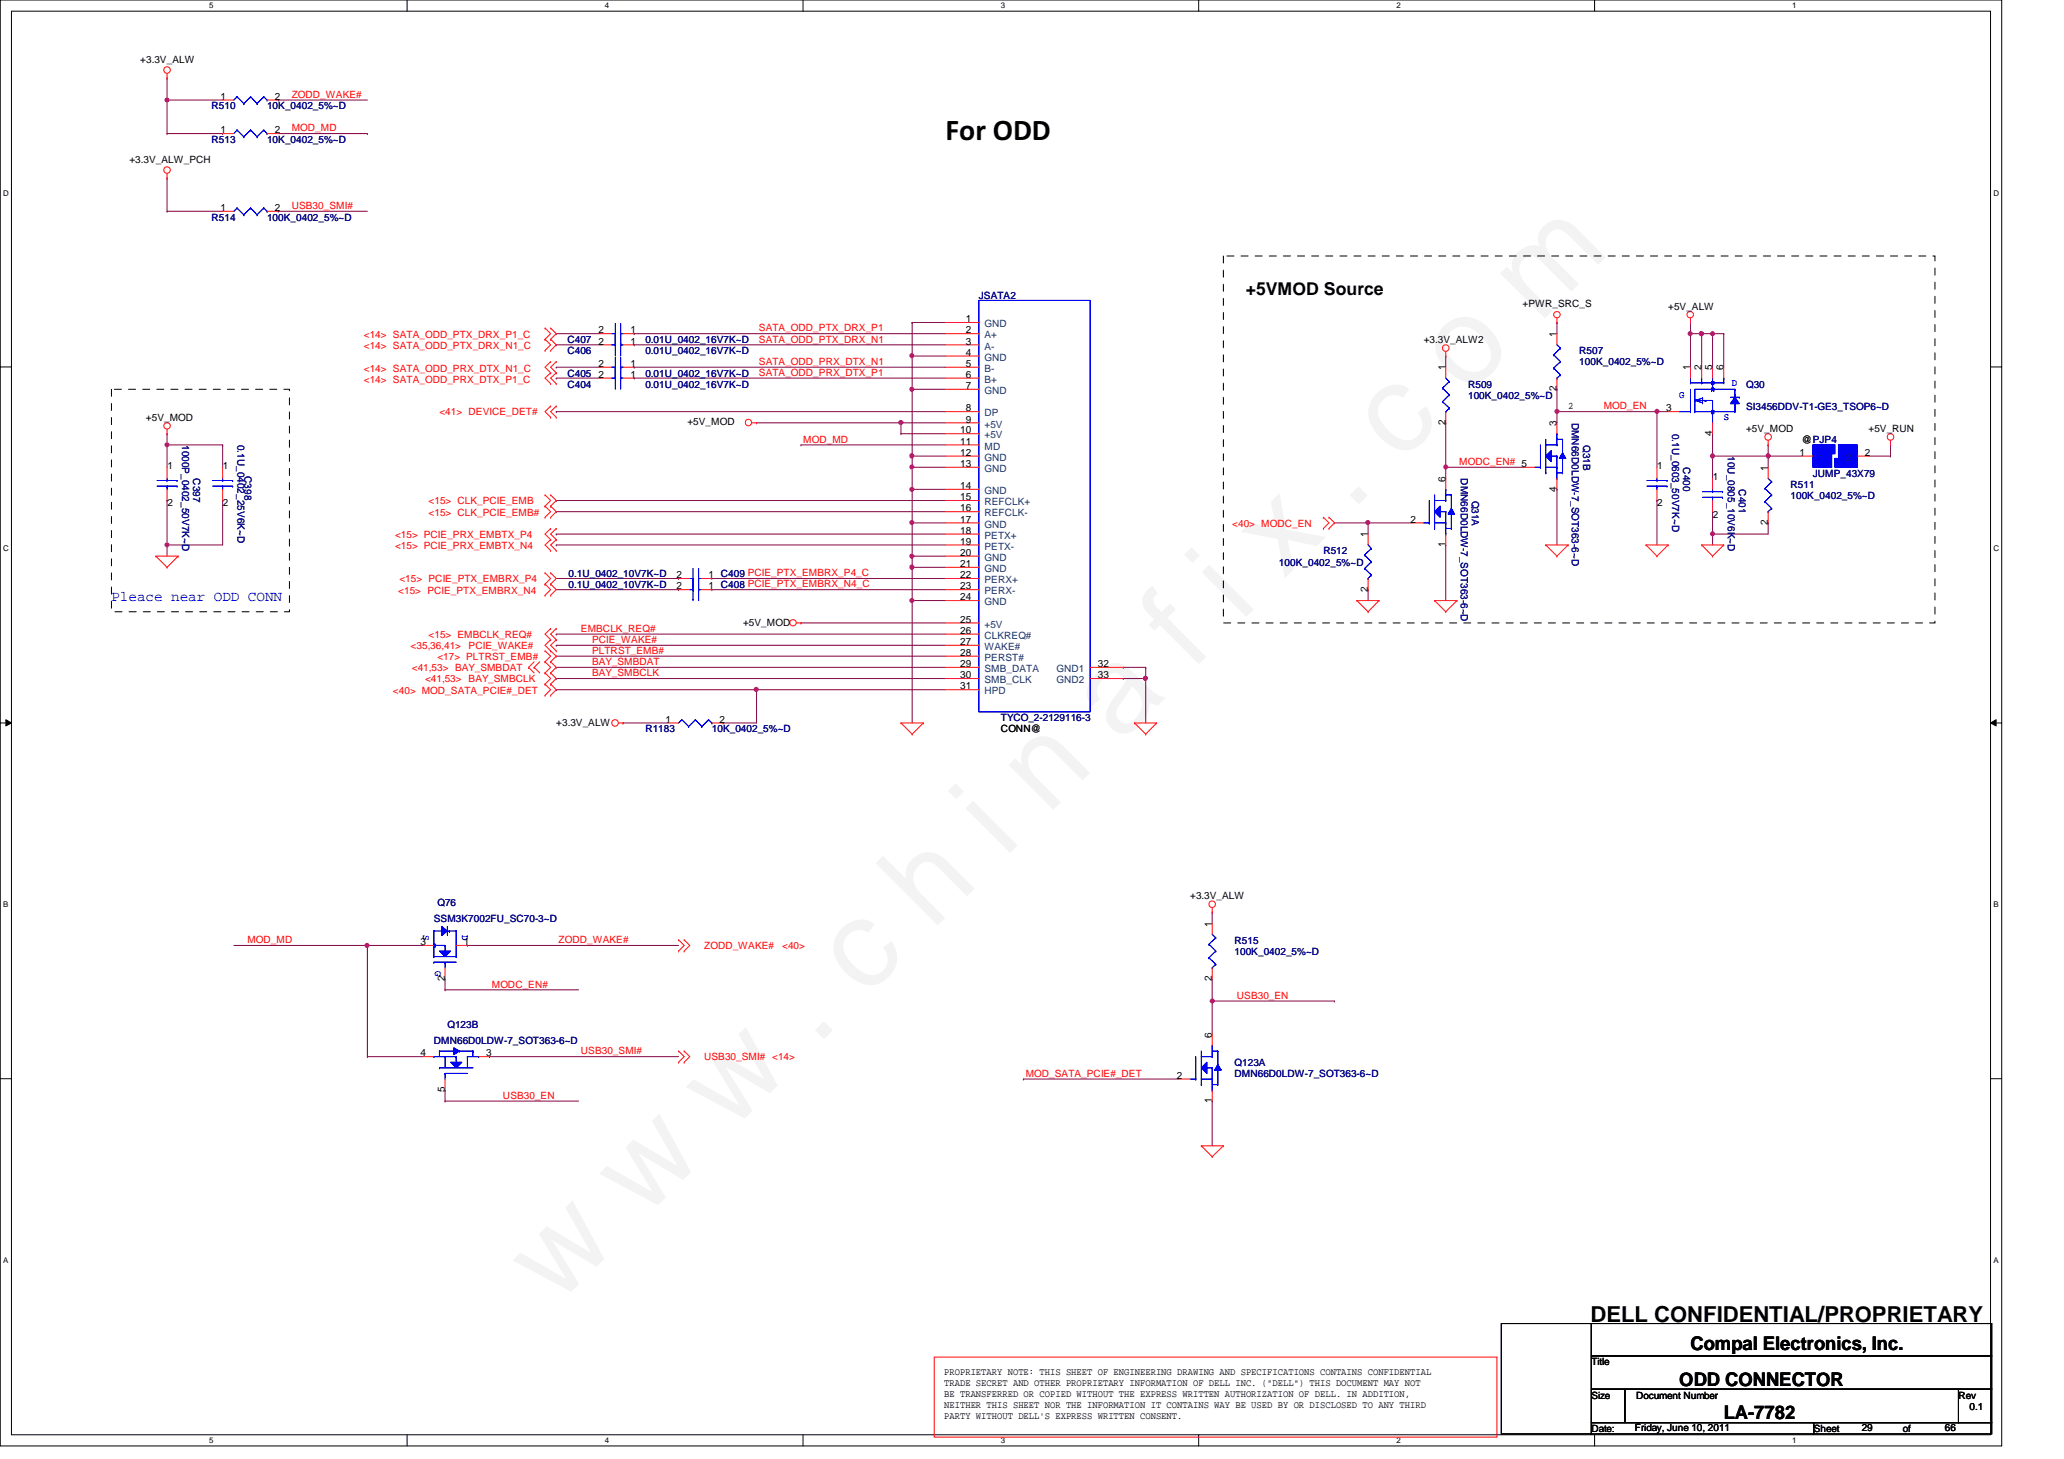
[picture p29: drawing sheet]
<svg xmlns="http://www.w3.org/2000/svg" width="297mm" height="210mm" viewBox="0 0 297 210" stroke-linecap="round" stroke-linejoin="round" font-family="sans-serif">
<defs><g id="words">
<text font-size="17.6" fill="#f0f" x="80.1" y="188" transform="rotate(-45 80.1 188)">w w w . c h i n a f i x . c o m</text>
<text font-size="4.3" x="136.1" y="20.1">For ODD</text>
<text font-size="3.2" x="228.9" y="190.2">DELL CONFIDENTIAL/PROPRIETARY</text>
<g font-size="2.7">
<text x="243.3" y="194.3">Compal Electronics, Inc.</text>
<text x="241.7" y="199.4">ODD CONNECTOR</text>
<text x="248.1" y="204.2">LA-7782</text>
</g>
<text font-size="2.5" x="179.3" y="42.4">+5VMOD Source</text>
<text font-size="2.1" fill="#00f" x="16" y="86.4">Pleace near ODD CONN</text>
<g font-size="1.4">
<text x="20.2" y="9.1">+3.3V_ALW</text>
<text x="31.7" y="14.4">1</text>
<text x="39.5" y="14.4">2</text>
<text x="18.6" y="23.5">+3.3V_ALW_PCH</text>
<text x="31.7" y="19.2">1</text>
<text x="39.5" y="19.2">2</text>
<text x="31.7" y="30.4">1</text>
<text x="39.5" y="30.4">2</text>
<text x="86.1" y="48">2</text>
<text x="90.8" y="48">1</text>
<text x="139" y="46.4">1</text>
<text x="139" y="48">2</text>
<text x="219.1" y="44.2">+PWR_SRC_S</text>
<text x="240.1" y="44.6">+5V_ALW</text>
<text x="86.1" y="49.6">2</text>
<text x="86.1" y="52.8">2</text>
<text x="90.8" y="49.6">1</text>
<text x="90.8" y="52.8">1</text>
<text x="139" y="49.6">3</text>
<text x="139" y="51.2">4</text>
<text x="139" y="52.8">5</text>
<text x="204.9" y="49.4">+3.3V_ALW2</text>
<text x="208" y="53.3" transform="rotate(-90 208 53.3)">1</text>
<text x="224" y="48.5" transform="rotate(-90 224 48.5)">1</text>
<text x="243.2" y="53.3" transform="rotate(-90 243.2 53.3)">1</text>
<text x="244.9" y="53.3" transform="rotate(-90 244.9 53.3)">2</text>
<text x="246.4" y="53.3" transform="rotate(-90 246.4 53.3)">5</text>
<text x="248" y="53.3" transform="rotate(-90 248 53.3)">6</text>
<text x="86.1" y="54.4">2</text>
<text x="90.8" y="54.4">1</text>
<text x="139" y="54.4">6</text>
<text x="139" y="56">7</text>
<text x="139" y="59.2">8</text>
<text x="224" y="56.3" transform="rotate(-90 224 56.3)">2</text>
<text x="225.7" y="58.8">2</text>
<text x="239.8" y="59.2">3</text>
<text x="21" y="60.6">+5V_MOD</text>
<text x="98.9" y="61.2">+5V_MOD</text>
<text x="138.2" y="62.4">10</text>
<text x="138.2" y="64">11</text>
<text x="138.2" y="65.6">12</text>
<text x="139" y="60.8">9</text>
<text x="208" y="61.1" transform="rotate(-90 208 61.1)">2</text>
<text x="224" y="61.3" transform="rotate(-90 224 61.3)">3</text>
<text x="246.4" y="62.7" transform="rotate(-90 246.4 62.7)">4</text>
<text x="251.3" y="62.2">+5V_MOD</text>
<text x="259" y="65.6">1</text>
<text x="259.3" y="63.8">@PJP4</text>
<text x="268.4" y="65.6">2</text>
<text x="268.9" y="62.2">+5V_RUN</text>
<text x="24.1" y="67.4">1</text>
<text x="32.1" y="67.4">1</text>
<text x="138.2" y="67.2">13</text>
<text x="138.2" y="70.4">14</text>
<text x="138.2" y="72">15</text>
<text x="208" y="69.3" transform="rotate(-90 208 69.3)">6</text>
<text x="224" y="70.7" transform="rotate(-90 224 70.7)">4</text>
<text x="238.5" y="67.4">1</text>
<text x="246.5" y="69">1</text>
<text x="254.4" y="67.7" transform="rotate(-90 254.4 67.7)">1</text>
<text x="24.1" y="72.9">2</text>
<text x="32.1" y="72.9">2</text>
<text x="138.2" y="73.6">16</text>
<text x="138.2" y="75.2">17</text>
<text x="138.2" y="76.8">18</text>
<text x="196.8" y="77.3" transform="rotate(-90 196.8 77.3)">1</text>
<text x="203" y="75.2">2</text>
<text x="238.5" y="72.9">2</text>
<text x="246.5" y="74.5">2</text>
<text x="254.4" y="75.5" transform="rotate(-90 254.4 75.5)">2</text>
<text x="97.4" y="83.2">2</text>
<text x="102" y="83.2">1 C409 PCIE_PTX_EMBRX_P4_C</text>
<text x="138.2" y="83.2">22</text>
<text x="138.2" y="78.4">19</text>
<text x="138.2" y="80">20</text>
<text x="138.2" y="81.6">21</text>
<text x="208" y="78.7" transform="rotate(-90 208 78.7)">1</text>
<text x="97.4" y="84.8">2</text>
<text x="102" y="84.8">1 C408 PCIE_PTX_EMBRX_N4_C</text>
<text x="138.2" y="84.8">23</text>
<text x="138.2" y="86.4">24</text>
<text x="138.2" y="89.6">25</text>
<text x="196.8" y="85.1" transform="rotate(-90 196.8 85.1)">2</text>
<text x="106.9" y="90">+5V_MOD</text>
<text x="138.2" y="91.2">26</text>
<text x="138.2" y="92.8">27</text>
<text x="138.2" y="94.4">28</text>
<text x="138.2" y="96">29</text>
<text x="158" y="96">32</text>
<text x="138.2" y="97.6">30</text>
<text x="138.2" y="99.2">31</text>
<text x="158" y="97.6">33</text>
<text x="80" y="104.4">+3.3V_ALW</text>
<text x="95.8" y="104">1</text>
<text x="103.5" y="104">2</text>
<text x="144.1" y="105.4">CONN@</text>
<text x="171.3" y="129.4">+3.3V_ALW</text>
<text x="60.5" y="136">3</text>
<text x="66.8" y="136">1</text>
<text x="174.4" y="133.3" transform="rotate(-90 174.4 133.3)">1</text>
<text x="64" y="141.1" transform="rotate(-90 64 141.1)">2</text>
<text x="174.4" y="141.1" transform="rotate(-90 174.4 141.1)">2</text>
<text x="174.4" y="149.3" transform="rotate(-90 174.4 149.3)">6</text>
<text x="60.5" y="152">4</text>
<text x="70" y="152">3</text>
<text x="169.4" y="155.2">2</text>
<text x="64" y="157.1" transform="rotate(-90 64 157.1)">5</text>
<text x="174.4" y="158.8" transform="rotate(-90 174.4 158.8)">1</text>
<text x="135.9" y="197.9">PROPRIETARY NOTE: THIS SHEET OF ENGINEERING DRAWING AND SPECIFICATIONS CONTAINS CONFIDENTIAL</text>
<text x="229" y="196.4">Title</text>
<text x="135.9" y="199.4">TRADE SECRET AND OTHER PROPRIETARY INFORMATION OF DELL INC. (&quot;DELL&quot;) THIS DOCUMENT MAY NOT</text>
<text x="135.9" y="201">BE TRANSFERRED OR COPIED WITHOUT THE EXPRESS WRITTEN AUTHORIZATION OF DELL. IN ADDITION,</text>
<text x="135.9" y="202.6">NEITHER THIS SHEET NOR THE INFORMATION IT CONTAINS WAY BE USED BY OR DISCLOSED TO ANY THIRD</text>
<text x="229" y="201.2">Size</text>
<text x="235.5" y="201.2">Document Number</text>
<text x="281.9" y="201.2">Rev</text>
<text x="283.5" y="202.8">0.1</text>
<text x="135.9" y="204.1">PARTY WITHOUT DELL'S EXPRESS WRITTEN CONSENT.</text>
<text x="229" y="206">Date:</text>
<text x="235.3" y="205.9">Friday, June 10, 2011</text>
<text x="261" y="206">Sheet</text>
<text x="267.9" y="205.9">29</text>
<text x="273.9" y="206">of</text>
<text x="279.9" y="205.9">66</text>
</g>
<g font-size="1.4" fill="#000080">
<text x="30.4" y="15.7">R510</text>
<text x="38.4" y="15.7">10K_0402_5%~D</text>
<text x="30.4" y="20.6">R513</text>
<text x="38.4" y="20.6">10K_0402_5%~D</text>
<text x="30.4" y="31.7">R514</text>
<text x="38.4" y="31.7">100K_0402_5%~D</text>
<text x="140.9" y="43">JSATA2</text>
<text x="81.7" y="49.4">C407</text>
<text x="81.7" y="51">C406</text>
<text x="92.9" y="49.4">0.01U_0402_16V7K~D</text>
<text x="92.9" y="51">0.01U_0402_16V7K~D</text>
<text x="227.3" y="51">R507</text>
<text x="227.3" y="52.6">100K_0402_5%~D</text>
<text x="81.7" y="55.8">C404</text>
<text x="81.7" y="54.2">C405</text>
<text x="92.9" y="55.8">0.01U_0402_16V7K~D</text>
<text x="92.9" y="54.2">0.01U_0402_16V7K~D</text>
<text x="211.3" y="55.8">R509</text>
<text x="211.3" y="57.4">100K_0402_5%~D</text>
<text x="251.3" y="55.8">Q30</text>
<text x="251.3" y="59">SI3456DDV-T1-GE3_TSOP6~D</text>
<text x="26.2" y="64" transform="rotate(90 26.2 64)">1000P_0402_50V7K~D</text>
<text x="34.2" y="64" transform="rotate(90 34.2 64)">0.1U_0402_25V6K~D</text>
<text x="226.2" y="60.8" transform="rotate(90 226.2 60.8)">DMN66D0LDW-7_SOT363-6~D</text>
<text x="227.8" y="64" transform="rotate(90 227.8 64)">Q31B</text>
<text x="240.7" y="62.4" transform="rotate(90 240.7 62.4)">0.1U_0603_50V7K~D</text>
<text x="248.7" y="65.6" transform="rotate(90 248.7 65.6)">10U_0805_10V6K~D</text>
<text x="27.8" y="68.8" transform="rotate(90 27.8 68.8)">C397</text>
<text x="35.2" y="68.5" transform="rotate(90 35.2 68.5)">C398</text>
<text x="210.2" y="68.8" transform="rotate(90 210.2 68.8)">DMN66D0LDW-7_SOT363-6~D</text>
<text x="242.2" y="67.2" transform="rotate(90 242.2 67.2)">C400</text>
<text x="250.2" y="70.4" transform="rotate(90 250.2 70.4)">C401</text>
<text x="257.7" y="70.2">R511</text>
<text x="257.7" y="71.8">100K_0402_5%~D</text>
<text x="260.9" y="68.6">JUMP_43X79</text>
<text x="211.8" y="72" transform="rotate(90 211.8 72)">Q31A</text>
<text x="81.8" y="83">0.1U_0402_10V7K~D</text>
<text x="184.1" y="81.4">100K_0402_5%~D</text>
<text x="190.5" y="79.8">R512</text>
<text x="81.8" y="84.6">0.1U_0402_10V7K~D</text>
<text x="92.9" y="105.4">R1183</text>
<text x="102.4" y="105.4">10K_0402_5%~D</text>
<text x="144.1" y="103.8">TYCO_2-2129116-3</text>
<text x="62.9" y="130.3">Q76</text>
<text x="62.4" y="132.6">SSM3K7002FU_SC70-3~D</text>
<text x="177.7" y="135.8">R515</text>
<text x="177.7" y="137.4">100K_0402_5%~D</text>
<text x="64.4" y="148">Q123B</text>
<text x="62.4" y="150.2">DMN66D0LDW-7_SOT363-6~D</text>
<text x="177.7" y="153.4">Q123A</text>
<text x="177.7" y="155">DMN66D0LDW-7_SOT363-6~D</text>
</g>
<g font-size="1.4" fill="#f00">
<text x="42" y="14.1">ZODD_WAKE#</text>
<text x="42" y="18.9">MOD_MD</text>
<text x="42" y="30.1">USB30_SMI#</text>
<text x="109.2" y="47.7">SATA_ODD_PTX_DRX_P1</text>
<text x="52.4" y="53.5">&lt;14&gt; SATA_ODD_PRX_DTX_N1_C</text>
<text x="52.4" y="48.6">&lt;14&gt; SATA_ODD_PTX_DRX_P1_C</text>
<text x="52.4" y="50.2">&lt;14&gt; SATA_ODD_PTX_DRX_N1_C</text>
<text x="109.2" y="52.5">SATA_ODD_PRX_DTX_N1</text>
<text x="109.2" y="49.3">SATA_ODD_PTX_DRX_N1</text>
<text x="52.4" y="55.1">&lt;14&gt; SATA_ODD_PRX_DTX_P1_C</text>
<text x="63.2" y="59.8">&lt;41&gt; DEVICE_DET#</text>
<text x="109.2" y="54.1">SATA_ODD_PRX_DTX_P1</text>
<text x="230.8" y="58.9">MOD_EN</text>
<text x="115.6" y="63.7">MOD_MD</text>
<text x="210" y="66.9">MODC_EN# 5</text>
<text x="56.9" y="77.4">&lt;15&gt; PCIE_PRX_EMBTX_P4</text>
<text x="61.7" y="72.6">&lt;15&gt; CLK_PCIE_EMB</text>
<text x="61.7" y="74.2">&lt;15&gt; CLK_PCIE_EMB#</text>
<text x="177.3" y="75.8">&lt;40&gt; MODC_EN</text>
<text x="56.9" y="79">&lt;15&gt; PCIE_PRX_EMBTX_N4</text>
<text x="57.5" y="83.8">&lt;15&gt; PCIE_PTX_EMBRX_P4</text>
<text x="57.3" y="85.4">&lt;15&gt; PCIE_PTX_EMBRX_N4</text>
<text x="59.1" y="93.4">&lt;35,36,41&gt;</text>
<text x="61.7" y="91.8">&lt;15&gt; EMBCLK_REQ#</text>
<text x="62.9" y="95">&lt;17&gt; PLTRST_EMB#</text>
<text x="67.4" y="93.4">PCIE_WAKE#</text>
<text x="83.6" y="90.9">EMBCLK_REQ#</text>
<text x="85.2" y="92.5">PCIE_WAKE#</text>
<text x="85.2" y="95.7">BAY_SMBDAT</text>
<text x="85.2" y="94.1">PLTRST_EMB#</text>
<text x="56.6" y="99.8">&lt;40&gt; MOD_SATA_PCIE#_DET</text>
<text x="59.3" y="96.6">&lt;41,53&gt; BAY_SMBDAT</text>
<text x="61.2" y="98.2">&lt;41,53&gt; BAY_SMBCLK</text>
<text x="85.2" y="97.3">BAY_SMBCLK</text>
<text x="35.6" y="135.7">MOD_MD</text>
<text x="80.4" y="135.7">ZODD_WAKE#</text>
<text x="101.3" y="136.6">ZODD_WAKE#</text>
<text x="112.6" y="136.6">&lt;40&gt;</text>
<text x="70.8" y="142.1">MODC_EN#</text>
<text x="178" y="143.7">USB30_EN</text>
<text x="83.6" y="151.7">USB30_SMI#</text>
<text x="101.3" y="152.6">USB30_SMI# &lt;14&gt;</text>
<text x="147.6" y="154.9">MOD_SATA_PCIE#_DET</text>
<text x="72.4" y="158.1">USB30_EN</text>
</g>
<g font-size="1.4" fill="#004080">
<text x="141.7" y="47.1">GND</text>
<text x="141.7" y="48.7">A+</text>
<text x="141.7" y="50.3">A-</text>
<text x="141.7" y="51.9">GND</text>
<text x="141.7" y="53.5">B-</text>
<text x="141.7" y="55.1">B+</text>
<text x="141.7" y="56.7">GND</text>
<text x="141.7" y="59.9">DP</text>
<text x="141.7" y="61.5">+5V</text>
<text x="141.7" y="63.1">+5V</text>
<text x="141.7" y="64.7">MD</text>
<text x="141.7" y="66.3">GND</text>
<text x="141.7" y="67.9">GND</text>
<text x="141.7" y="71.1">GND</text>
<text x="261.7" y="66.3">1</text>
<text x="265.7" y="66.3">2</text>
<text x="141.7" y="72.7">REFCLK+</text>
<text x="141.7" y="74.3">REFCLK-</text>
<text x="141.7" y="75.9">GND</text>
<text x="141.7" y="77.5">PETX+</text>
<text x="141.7" y="83.9">PERX+</text>
<text x="141.7" y="79.1">PETX-</text>
<text x="141.7" y="80.7">GND</text>
<text x="141.7" y="82.3">GND</text>
<text x="141.7" y="85.5">PERX-</text>
<text x="141.7" y="87.1">GND</text>
<text x="141.7" y="90.3">+5V</text>
<text x="141.7" y="91.9">CLKREQ#</text>
<text x="141.7" y="93.5">WAKE#</text>
<text x="141.7" y="95.1">PERST#</text>
<text x="141.7" y="96.7">SMB_DATA</text>
<text x="141.7" y="98.3">SMB_CLK</text>
<text x="141.7" y="99.9">HPD</text>
<text x="152.1" y="96.7">GND1</text>
<text x="152.1" y="98.3">GND2</text>
</g>
<g font-size="1.4" fill="#00f">
<text x="241.7" y="57.2">G</text>
<text x="249.2" y="55.6">D</text>
<text x="248.1" y="60.4">S</text>
<text x="60.9" y="134.6" transform="rotate(90 60.9 134.6)">S</text>
<text x="66.5" y="134.6" transform="rotate(90 66.5 134.6)">D</text>
<text x="62.7" y="139.7" transform="rotate(90 62.7 139.7)">G</text>
</g>
<g font-size="1.1">
<text x="30.1" y="1.1">5</text>
<text x="87" y="1.1">4</text>
<text x="144" y="1.1">3</text>
<text x="201" y="1.1">2</text>
<text x="257.9" y="1.1">1</text>
<text x=".5" y="28.2">D</text>
<text x="286.9" y="28.2">D</text>
<text x=".5" y="79.3">C</text>
<text x="286.9" y="79.3">C</text>
<text x=".5" y="130.6">B</text>
<text x="286.9" y="130.6">B</text>
<text x=".5" y="181.7">A</text>
<text x="286.9" y="181.7">A</text>
<text x="30.1" y="207.6">5</text>
<text x="87" y="207.6">4</text>
<text x="144" y="207.6">3</text>
<text x="201" y="207.6">2</text>
<text x="257.9" y="207.6">1</text>
</g>
</g></defs>
<path d="M0 0h288.1v208h-288.1zM1.6 1.6h284.9v204.8h-284.9z" fill="none" stroke="#000" stroke-width=".14"/>
<g fill="#fff">
<path d="M30.1 .2h.6v1.2h-.6z"/>
<path d="M30.1 206.6h.6v1.2h-.6z"/>
</g>
<path d="M58.6 0v1.6M58.6 206.4v1.6" fill="none" stroke="#000" stroke-width=".14"/>
<g fill="#fff">
<path d="M87 .2h.6v1.2h-.6z"/>
<path d="M87 206.6h.6v1.2h-.6z"/>
</g>
<path d="M115.6 0v1.6M115.6 206.4v1.6" fill="none" stroke="#000" stroke-width=".14"/>
<g fill="#fff">
<path d="M144 .2h.6v1.2h-.6z"/>
<path d="M144 206.6h.6v1.2h-.6z"/>
</g>
<path d="M172.5 0v1.6M172.5 206.4v1.6" fill="none" stroke="#000" stroke-width=".14"/>
<g fill="#fff">
<path d="M201 .2h.5v1.2h-.5z"/>
<path d="M201 206.6h.5v1.2h-.5z"/>
</g>
<path d="M229.5 0v1.6M229.5 206.4v1.6" fill="none" stroke="#000" stroke-width=".14"/>
<g fill="#fff">
<path d="M257.9 .2h.6v1.2h-.6z"/>
<path d="M257.9 206.6h.6v1.2h-.6z"/>
<path d="M.5 27.2h.7v1.2h-.7z"/>
<path d="M286.9 27.2h.8v1.2h-.8z"/>
<path d="M.5 78.4h.7v1.1h-.7z"/>
<path d="M286.9 78.4h.8v1.1h-.8z"/>
</g>
<path d="M0 52.8h1.6M286.5 52.8h1.6" fill="none" stroke="#000" stroke-width=".14"/>
<g fill="#fff">
<path d="M.5 129.6h.7v1.2h-.7z"/>
<path d="M286.9 129.6h.7v1.2h-.7z"/>
</g>
<path d="M0 104h1.6M.8 103.5l.8 .5-.8 .4zM286.5 104l.8-.5v.9zM286.5 104h1.6" fill="none" stroke="#000" stroke-width=".14"/>
<path d="M.8 103.5l.8 .5-.8 .4zM286.5 104l.8-.5v.9z" fill="#000"/>
<g fill="#fff">
<path d="M.5 180.8h.7v1.1h-.7z"/>
<path d="M286.9 180.8h.7v1.1h-.7z"/>
</g>
<path d="M0 155.2h1.6M286.5 155.2h1.6" fill="none" stroke="#000" stroke-width=".14"/>
<path d="M254.5 65.6h.1M254.5 65.6v1.6" fill="none" stroke="#800040" stroke-width=".14"/>
<circle cx="254.5" cy="65.6" r=".31" fill="#f0f"/>
<circle cx="254.5" cy="65.6" r=".31" fill="none" stroke="#f0f" stroke-width=".14"/>
<path d="M246.5 76.8h.1M246.5 76.8v1.6" fill="none" stroke="#800040" stroke-width=".14"/>
<circle cx="246.5" cy="76.8" r=".3" fill="#f0f"/>
<circle cx="246.5" cy="76.8" r=".3" fill="none" stroke="#f0f" stroke-width=".14"/>
<path d="M243.3 48h.1M243.3 48h1.6M246.5 62.4h.1M246.5 65.6h.1M246.5 76.8h.1M246.5 73.6h.1M246.5 62.4v6.4M246.5 73.6v3.2M254.5 75.2h.1M254.5 75.2v1.6h-8" fill="none" stroke="#800040" stroke-width=".14"/>
<circle cx="244.9" cy="48" r=".3" fill="#f0f"/>
<circle cx="244.9" cy="48" r=".3" fill="none" stroke="#f0f" stroke-width=".14"/>
<circle cx="243.2" cy="48" r=".3" fill="#f0f"/>
<circle cx="243.2" cy="48" r=".3" fill="none" stroke="#f0f" stroke-width=".14"/>
<path d="M244.9 48h.1M244.9 48v4.8M246.5 48h.1M246.5 48h1.6M246.5 48v4.8M248.1 48h.1M248.1 48v4.8" fill="none" stroke="#800040" stroke-width=".14"/>
<circle cx="246.5" cy="48" r=".3" fill="#f0f"/>
<circle cx="246.5" cy="48" r=".3" fill="none" stroke="#f0f" stroke-width=".14"/>
<path d="M238.5 59.2h.1M238.5 59.2h1.6M238.5 59.2v8M243.3 48h.1M243.3 46.4h.1M243.3 46.4v6.4M244.9 48h.1M244.9 48h1.6M238.5 72h.1M238.5 72v6.4" fill="none" stroke="#800040" stroke-width=".14"/>
<circle cx="244.9" cy="48" r=".3" fill="#f0f"/>
<circle cx="244.9" cy="48" r=".3" fill="none" stroke="#f0f" stroke-width=".14"/>
<path d="M246.5 65.6h.1M246.5 65.6h12.8M254.5 65.6h.1M254.5 64h.1M254.5 64v1.6" fill="none" stroke="#800040" stroke-width=".14"/>
<circle cx="246.5" cy="65.6" r=".31" fill="#f0f"/>
<circle cx="246.5" cy="65.6" r=".31" fill="none" stroke="#f0f" stroke-width=".14"/>
<g fill="none" stroke="#800040" stroke-width=".14">
<path d="M24 11.2h.1M24 14.4h.1M24 11.2v3.2M24 14.4h8M40 14.4h.1M40 14.4h12.9M80 59.2h56.1M91.3 52.8h44.8M91.3 49.6h44.8M91.3 48h44.8M91.3 54.4h44.8M24 78.4h.1"/>
<path d="M24 72h.1M24 64h.1M24 62.4h.1M24 62.4v4.8M24 72v8M24 64h8M32 72h.1M32 72v6.4M80 72h56.1M80 73.6h56.1M80 76.8h56.1M80 78.4h56.1"/>
<path d="M268.9 65.6h3.2M272.1 64h.1M272.1 65.6h.1M272.1 64v1.6M80 99.2h28.9M80 92.8h56.1M80 91.2h56.1M80 96h56.1M80 97.6h56.1M80 94.4h56.1"/>
</g>
<circle cx="24" cy="64" r=".3" fill="#f0f"/>
<circle cx="24" cy="64" r=".3" fill="none" stroke="#f0f" stroke-width=".14"/>
<path d="M24 78.4h.1M24 78.4h8M32 64h.1M32 64v3.2" fill="none" stroke="#800040" stroke-width=".14"/>
<circle cx="24" cy="78.4" r=".3" fill="#f0f"/>
<circle cx="24" cy="78.4" r=".3" fill="none" stroke="#f0f" stroke-width=".14"/>
<path d="M24 19.2h.1M24 14.4v4.8M40 19.2h12.9M52.9 19.2h.1" fill="none" stroke="#800040" stroke-width=".14"/>
<circle cx="24" cy="14.4" r=".3" fill="#f0f"/>
<circle cx="24" cy="14.4" r=".3" fill="none" stroke="#f0f" stroke-width=".14"/>
<g fill="none" stroke="#800040" stroke-width=".14">
<path d="M24 19.2h8M32 19.2h.1M52.9 136h.1M52.9 136h8M52.9 136v16M67.3 136h.1M67.3 136h30.4M52.9 152h.1M52.9 152h8M64 142.4h.1M64 140.8h.1M64 142.4h19.3"/>
<path d="M64 140.8v1.6"/>
</g>
<circle cx="52.8" cy="136" r=".3" fill="#f0f"/>
<circle cx="52.8" cy="136" r=".3" fill="none" stroke="#f0f" stroke-width=".14"/>
<g fill="none" stroke="#800040" stroke-width=".14">
<path d="M24 25.6h.1M24 30.4h.1M24 30.4h8M24 25.6v4.8M40 30.4h.1M40 30.4h12.9M224.1 59.2h14.4M102.4 83.2h33.7M102.4 84.8h33.7M33.7 136h19.2M52.9 136h.1M64 156.8h.1"/>
<path d="M64 158.4h.1M64 156.8v1.6M64 158.4h19.3"/>
</g>
<circle cx="238.5" cy="59.2" r=".3" fill="#f0f"/>
<circle cx="238.5" cy="59.2" r=".3" fill="none" stroke="#f0f" stroke-width=".14"/>
<g fill="none" stroke="#f00" stroke-width=".14">
<path d="M24 11.2h.1M24 10.6v.6M32 19.2h1.7M38.4 19.2h1.6M24 25.6h.1M24 25v.6M243.3 46.4h.1M243.3 45.8v.6M24 62.4h.1M24 61.8v.6M24 67.2v1.6M24 70.4v1.6"/>
<path d="M240.1 78.4h.1M240.1 78.4h-3.2l1.6 1.6M240.1 78.4l-1.6 1.6M244.9 78.4h.1M244.9 78.4h3.2M244.9 78.4l1.6 1.6M246.5 68.8v1.6M246.5 72v1.6M248.1 78.4h.1M248.1 78.4l-1.6 1.6M254.5 64h.1M254.5 63.4v.6"/>
<path d="M254.5 67.2v1.6M254.5 73.6v1.6M272.1 64h.1M272.1 63.4v.6M22.4 80h.1M22.4 80h3.3M22.4 80l1.6 1.6M24 81.6h.1M25.7 80h.1M25.7 80l-1.7 1.6M238.5 80h.1M246.5 80h.1"/>
<path d="M134.4 195.2h81v11.6h-81z"/>
<circle cx="24" cy="10.1" r=".47"/>
<circle cx="24" cy="24.5" r=".47"/>
<circle cx="243.2" cy="45.3" r=".46"/>
<circle cx="24" cy="61.3" r=".46"/>
<circle cx="254.5" cy="62.9" r=".47"/>
<circle cx="272.1" cy="62.9" r=".47"/>
</g>
<path d="M216.1 190.4h12.9v15.9h-12.9zM229 190.4h57.6v4.7h-57.6zM229 195.1h57.6v4.8h-57.6zM229 199.9h4.8v4.8h-4.8zM233.8 199.9h48.1v4.8h-48.1zM281.9 199.9h4.7v4.8h-4.7zM229 204.7h32v1.6h-32zM261 204.7h25.6v1.6h-25.6z" fill="none" stroke="#000" stroke-width=".14"/>
<path d="M176.1 36.8h102.4v52.8h-102.4zM16 56h25.7v32h-25.7z" fill="none" stroke="#000" stroke-width=".14" stroke-dasharray="1 1 1 1 1 1 1 1"/>
<g fill="none" stroke="#00f" stroke-width=".14">
<path d="M34.1 18.7h.1M34.1 18.7l-.4 .5M34.1 18.7l1 1M35.1 19.7h.1M36.1 18.7h.1M36.1 18.7l-1 1M36.1 18.7l.9 1M37 19.7h.1M38 18.7h.1M38 18.7l-1 1M38 18.7l.4 .5M38.4 19.2h.1"/>
<path d="M140.9 43.2h16v59.2h-16zM22.6 69.9h2.9M22.6 69.1h2.9M24 69.1h.1M24 69.9h.1M24 68.8v.3M24 69.9v.5M25.5 69.9h.1M25.5 69.1h.1M245 71.5h2.9M245 70.7h2.9M246.5 70.7h.1"/>
<path d="M246.5 71.5h.1M246.5 70.4v.3M246.5 71.5v.5M247.9 71.5h.1M247.9 70.7h.1M254 70.3h.1M254 72.2h.1M254 70.3l1 .9M254 72.2l1 1M254.5 73.6h.1M254.5 68.8l.5 .5M255 69.3h.1"/>
<path d="M255 71.2h.1M255 73.2h.1M255 69.3l-1 1M255 71.2l-1 1M255 73.2l-.5 .4"/>
</g>
<path d="M260.9 64h1.6v3.2h-1.6z" fill-rule="evenodd" fill="#00f"/>
<path d="M260.9 64h1.6v3.2h-1.6z" fill="none" stroke="#00f" stroke-width=".14"/>
<path d="M262.5 64h1.1v3.2h-1.1z" fill-rule="evenodd" fill="#00f"/>
<path d="M262.5 64h1.1v3.2h-1.1z" fill="none" stroke="#00f" stroke-width=".14"/>
<path d="M263.6 64h.5v1.3h-.5z" fill-rule="evenodd" fill="#00f"/>
<path d="M263.6 64h.5v1.3h-.5z" fill="none" stroke="#00f" stroke-width=".14"/>
<path d="M264.1 66h.5v1.2h-.5z" fill-rule="evenodd" fill="#00f"/>
<path d="M264.1 66h.5v1.2h-.5z" fill="none" stroke="#00f" stroke-width=".14"/>
<path d="M264.6 64h1.1v3.2h-1.1z" fill-rule="evenodd" fill="#00f"/>
<path d="M264.6 64h1.1v3.2h-1.1z" fill="none" stroke="#00f" stroke-width=".14"/>
<path d="M265.7 64h1.6v3.2h-1.6z" fill-rule="evenodd" fill="#00f"/>
<path d="M265.7 64h1.6v3.2h-1.6z" fill="none" stroke="#00f" stroke-width=".14"/>
<path d="M260.9 64h1.6v3.2h-1.6z" fill-rule="evenodd" fill="#00f"/>
<path d="M260.9 64h1.6v3.2h-1.6z" fill="none" stroke="#00f" stroke-width=".14"/>
<path d="M262.5 64h1.1v3.2h-1.1z" fill-rule="evenodd" fill="#00f"/>
<path d="M262.5 64h1.1v3.2h-1.1z" fill="none" stroke="#00f" stroke-width=".14"/>
<path d="M263.6 64h.5v1.3h-.5z" fill-rule="evenodd" fill="#00f"/>
<path d="M263.6 64h.5v1.3h-.5z" fill="none" stroke="#00f" stroke-width=".14"/>
<path d="M264.1 66h.5v1.2h-.5z" fill-rule="evenodd" fill="#00f"/>
<path d="M264.1 66h.5v1.2h-.5z" fill="none" stroke="#00f" stroke-width=".14"/>
<path d="M264.6 64h1.1v3.2h-1.1z" fill-rule="evenodd" fill="#00f"/>
<path d="M264.6 64h1.1v3.2h-1.1z" fill="none" stroke="#00f" stroke-width=".14"/>
<path d="M265.7 64h1.6v3.2h-1.6z" fill-rule="evenodd" fill="#00f"/>
<g fill="none" stroke="#00f" stroke-width=".14">
<path d="M34.1 13.9h.1M34.1 13.9l-.4 .5M34.1 13.9l1 1M35.1 14.9h.1M36.1 13.9h.1M36.1 13.9l-1 1M36.1 13.9l.9 1M37 14.9h.1M38 13.9h.1M38 13.9l-1 1M38 13.9l.4 .5M38.4 14.4h.1"/>
<path d="M265.7 64h1.6v3.2h-1.6z"/>
</g>
<path d="M32 14.4h1.7M38.4 14.4h1.6M259.3 65.6h1.6M267.3 65.6h1.6" fill="none" stroke="#f00" stroke-width=".14"/>
<path d="M249.7 57.1l.6 1h-1.3z" fill="#00f"/>
<g fill="none" stroke="#00f" stroke-width=".14">
<path d="M241.7 59.2h1.6M243.3 59.2h.1M243.3 57.6h.1M243.3 55.1h.1M243.3 54.4v.7M243.3 56v3.2M243.3 55.1h4.8M243.9 59.2h.1M243.9 57.6h.1M243.9 59.2h5.8M243.9 57.6h2.6v3.2M243.9 57.6l1.1 .4"/>
<path d="M244.9 55.1h.1M244.9 54.4v.7M245 57.3h.1M245 58h.1M245 57.3l-1.1 .3M245 57.3v.7M245.4 57.6h.1M245.5 57.6h.1M246.3 56.2h.1M246.3 55.8h.1M246.3 59.4h.1M246.3 59.1h.1"/>
<path d="M246.3 55.2h.1M246.3 54.9h.1M246.3 55.8h.3M246.3 56.2h.3M246.3 54.9v.3M246.3 55.8v.4M246.3 59.1v.3M246.3 59.1h.3M246.3 59.4h.3M246.3 54.9h.3M246.3 55.2h.3M246.5 54.4h.1"/>
<path d="M246.5 59.2h.1M246.5 54.4v1.6M246.6 55.8h.1M246.6 56.2h.1M246.6 59.1h.1M246.6 59.4h.1M246.6 54.9h.1M246.6 55.2h.1M246.6 54.9v.3M246.6 55.8v.4M246.6 59.1v.3M248.1 55.1h.1"/>
<path d="M248.1 54.4h.1M248.1 54.4v.7M249 57.1h1.3M249.7 57.1l.6 1h-1.3zM249.7 58.3h.1M249.7 58.9h.1M249.7 56.8h.1M249.7 57h.1M249.7 57.1h.1M249.7 58.1h.1M249.7 59.2h.1M249.7 56h.1"/>
<path d="M249.7 56v1.1M249.7 58.1v1.1M249.7 56h-5.8v3.2M250.3 57.1h.1M246.5 60.8h.1"/>
</g>
<path d="M249.7 57.1l.6 1h-1.3z" fill="#00f"/>
<g fill="none" stroke="#00f" stroke-width=".14">
<path d="M241.7 59.2h1.6M243.3 59.2h.1M243.3 57.6h.1M243.3 55.1h.1M243.3 54.4v.7M243.3 56v3.2M243.3 55.1h4.8M243.9 59.2h.1M243.9 57.6h.1M243.9 59.2h5.8M243.9 57.6h2.6v3.2M243.9 57.6l1.1 .4"/>
<path d="M244.9 55.1h.1M244.9 54.4v.7M245 57.3h.1M245 58h.1M245 57.3l-1.1 .3M245 57.3v.7M245.4 57.6h.1M245.5 57.6h.1M246.3 56.2h.1M246.3 55.8h.1M246.3 59.4h.1M246.3 59.1h.1"/>
<path d="M246.3 55.2h.1M246.3 54.9h.1M246.3 55.8h.3M246.3 56.2h.3M246.3 54.9v.3M246.3 55.8v.4M246.3 59.1v.3M246.3 59.1h.3M246.3 59.4h.3M246.3 54.9h.3M246.3 55.2h.3M246.5 54.4h.1"/>
<path d="M246.5 59.2h.1M246.5 54.4v1.6M246.6 55.8h.1M246.6 56.2h.1M246.6 59.1h.1M246.6 59.4h.1M246.6 54.9h.1M246.6 55.2h.1M246.6 54.9v.3M246.6 55.8v.4M246.6 59.1v.3M248.1 55.1h.1"/>
<path d="M248.1 54.4h.1M248.1 54.4v.7M249 57.1h1.3M249.7 57.1l.6 1h-1.3zM249.7 58.3h.1M249.7 58.9h.1M249.7 56.8h.1M249.7 57h.1M249.7 57.1h.1M249.7 58.1h.1M249.7 59.2h.1M249.7 56h.1"/>
<path d="M249.7 56v1.1M249.7 58.1v1.1M249.7 56h-5.8v3.2M250.3 57.1h.1M246.5 60.8h.1"/>
</g>
<path d="M240.1 59.2h1.6M243.3 52.8v1.6M244.9 52.8v1.6M246.5 52.8v1.6M248.1 52.8v1.6M246.5 60.8v1.6" fill="none" stroke="#f00" stroke-width=".14"/>
<path d="M63.2 136.8h1.7l-.9 .8z" fill="#00f"/>
<path d="M63.2 136.8h1.7l-.9 .8z" fill="none" stroke="#00f" stroke-width=".14"/>
<path d="M63.6 133.3l.8 .6-.8 .7z" fill="#00f"/>
<g fill="none" stroke="#00f" stroke-width=".14">
<path d="M62.4 137.6h.1M62.4 136h.1M62.4 138.4h.1M62.4 133.9h.1M62.4 135.8h.1M62.4 137.6h3.3M62.4 133.9v3.7M62.4 136h1.6M62.4 138.4h3.3M62.4 133.9h1.2M62.4 136.2h.2M62.4 135.8h.2"/>
<path d="M62.6 136.2h.1M62.6 135.8h.1M62.6 135.8v.4M63.6 133.3l.8 .6-.8 .7zM63.6 133.9h.1M64 136h.1M64 136.8h.1M64 138.4h.1M64 136v.8M64 138.4v.8M64.4 133.3h.1M64.4 133.9h1.3"/>
<path d="M64.4 133.3v1.3M64.7 133.9h.1M65.7 137.6h.1M65.7 133.9h.1M65.7 133.9v3.7"/>
</g>
<path d="M63.2 136.8h1.7l-.9 .8z" fill="#00f"/>
<path d="M63.2 136.8h1.7l-.9 .8z" fill="none" stroke="#00f" stroke-width=".14"/>
<path d="M63.6 133.3l.8 .6-.8 .7z" fill="#00f"/>
<g fill="none" stroke="#00f" stroke-width=".14">
<path d="M30.6 69.9h2.9M30.6 69.1h2.9M32 69.1h.1M32 69.9h.1M32 68.8v.3M32 69.9v.5M33.5 69.9h.1M33.5 69.1h.1M62.4 137.6h.1M62.4 136h.1M62.4 138.4h.1M62.4 133.9h.1"/>
<path d="M62.4 135.8h.1M62.4 137.6h3.3M62.4 133.9v3.7M62.4 136h1.6M62.4 138.4h3.3M62.4 133.9h1.2M62.4 136.2h.2M62.4 135.8h.2M62.6 136.2h.1M62.6 135.8h.1M62.6 135.8v.4M63.6 133.3l.8 .6-.8 .7z"/>
<path d="M63.6 133.9h.1M64 136h.1M64 136.8h.1M64 138.4h.1M64 136v.8M64 138.4v.8M64.4 133.3h.1M64.4 133.9h1.3M64.4 133.3v1.3M64.7 133.9h.1M65.7 137.6h.1M65.7 133.9h.1"/>
<path d="M65.7 133.9v3.7M62.4 152h.1M62.4 152h3.3M63.2 153.6h.1M63.2 153.6h4.9M64 154.4h.1M64 152h.1M64 152v1.6M64 154.4v.8M67.3 152h.1M67.3 152h1.6M67.3 152v1.6"/>
</g>
<path d="M32 67.2v1.6M32 70.4v1.6M60.9 136h1.5M64 139.2v1.6M65.7 136h1.6" fill="none" stroke="#f00" stroke-width=".14"/>
<path d="M64.9 152.8h1.6l-.8 .8z" fill="#00f"/>
<path d="M63.2 151.2h.1M63.2 151.2v.8M64 154.4h.1M64 154.4h3.3M64.9 152.8h1.6l-.8 .8zM65.7 152h.1M65.7 152v.8" fill="none" stroke="#00f" stroke-width=".14"/>
<path d="M65.3 150.7l.8 .5-.8 .5z" fill="#00f"/>
<g fill="none" stroke="#00f" stroke-width=".14">
<path d="M62.4 152h.1M62.4 152h3.3M63.2 153.6h.1M63.2 151.2h2.1M63.2 153.6h4.9M64 154.4h.1M64 152h.1M64 152v1.6M64 154.4v.8M65.3 150.7l.8 .5-.8 .5zM65.3 151.2h.1M66.1 151.2h.1"/>
<path d="M66.1 151.2h2M67.3 152h.1M67.3 152h1.6M67.3 152v1.6"/>
</g>
<path d="M64.9 152.8h1.6l-.8 .8z" fill="#00f"/>
<path d="M63.2 151.2h.1M63.2 151.2v.8M64 154.4h.1M64 154.4h3.3M64.9 152.8h1.6l-.8 .8zM65.7 152h.1M65.7 152v.8" fill="none" stroke="#00f" stroke-width=".14"/>
<path d="M65.3 150.7l.8 .5-.8 .5z" fill="#00f"/>
<g fill="none" stroke="#00f" stroke-width=".14">
<path d="M34.1 29.9h.1M34.1 29.9l-.4 .5M34.1 29.9l1 1M35.1 30.9h.1M36.1 29.9h.1M36.1 29.9l-1 1M36.1 29.9l.9 1M37 30.9h.1M38 29.9h.1M38 29.9l-1 1M38 29.9l.4 .5M38.4 30.4h.1"/>
<path d="M237 69.9h2.9M237 69.1h2.9M238.5 69.1h.1M238.5 69.9h.1M238.5 68.8v.3M238.5 69.9v.5M239.9 69.9h.1M239.9 69.1h.1M63.2 151.2h2.1M65.3 150.7l.8 .5-.8 .5zM65.3 151.2h.1M66.1 151.2h.1"/>
<path d="M66.1 151.2h2"/>
</g>
<path d="M32 30.4h1.7M38.4 30.4h1.6M238.5 67.2v1.6M238.5 70.4v1.6M60.9 152h1.5M64 155.2v1.6" fill="none" stroke="#f00" stroke-width=".14"/>
<circle cx="254.5" cy="65.6" r=".31" fill="#f0f"/>
<circle cx="254.5" cy="65.6" r=".31" fill="none" stroke="#f0f" stroke-width=".14"/>
<circle cx="246.5" cy="76.8" r=".3" fill="#f0f"/>
<circle cx="246.5" cy="76.8" r=".3" fill="none" stroke="#f0f" stroke-width=".14"/>
<circle cx="244.9" cy="48" r=".3" fill="#f0f"/>
<circle cx="244.9" cy="48" r=".3" fill="none" stroke="#f0f" stroke-width=".14"/>
<circle cx="243.2" cy="48" r=".3" fill="#f0f"/>
<circle cx="243.2" cy="48" r=".3" fill="none" stroke="#f0f" stroke-width=".14"/>
<circle cx="246.5" cy="48" r=".3" fill="#f0f"/>
<circle cx="246.5" cy="48" r=".3" fill="none" stroke="#f0f" stroke-width=".14"/>
<circle cx="244.9" cy="48" r=".3" fill="#f0f"/>
<circle cx="244.9" cy="48" r=".3" fill="none" stroke="#f0f" stroke-width=".14"/>
<circle cx="246.5" cy="65.6" r=".31" fill="#f0f"/>
<circle cx="246.5" cy="65.6" r=".31" fill="none" stroke="#f0f" stroke-width=".14"/>
<circle cx="24" cy="64" r=".3" fill="#f0f"/>
<circle cx="24" cy="64" r=".3" fill="none" stroke="#f0f" stroke-width=".14"/>
<circle cx="24" cy="78.4" r=".3" fill="#f0f"/>
<circle cx="24" cy="78.4" r=".3" fill="none" stroke="#f0f" stroke-width=".14"/>
<circle cx="24" cy="14.4" r=".3" fill="#f0f"/>
<circle cx="24" cy="14.4" r=".3" fill="none" stroke="#f0f" stroke-width=".14"/>
<circle cx="52.8" cy="136" r=".3" fill="#f0f"/>
<circle cx="52.8" cy="136" r=".3" fill="none" stroke="#f0f" stroke-width=".14"/>
<circle cx="238.5" cy="59.2" r=".3" fill="#f0f"/>
<circle cx="238.5" cy="59.2" r=".3" fill="none" stroke="#f0f" stroke-width=".14"/>
<use href="#words"/>
</svg>
